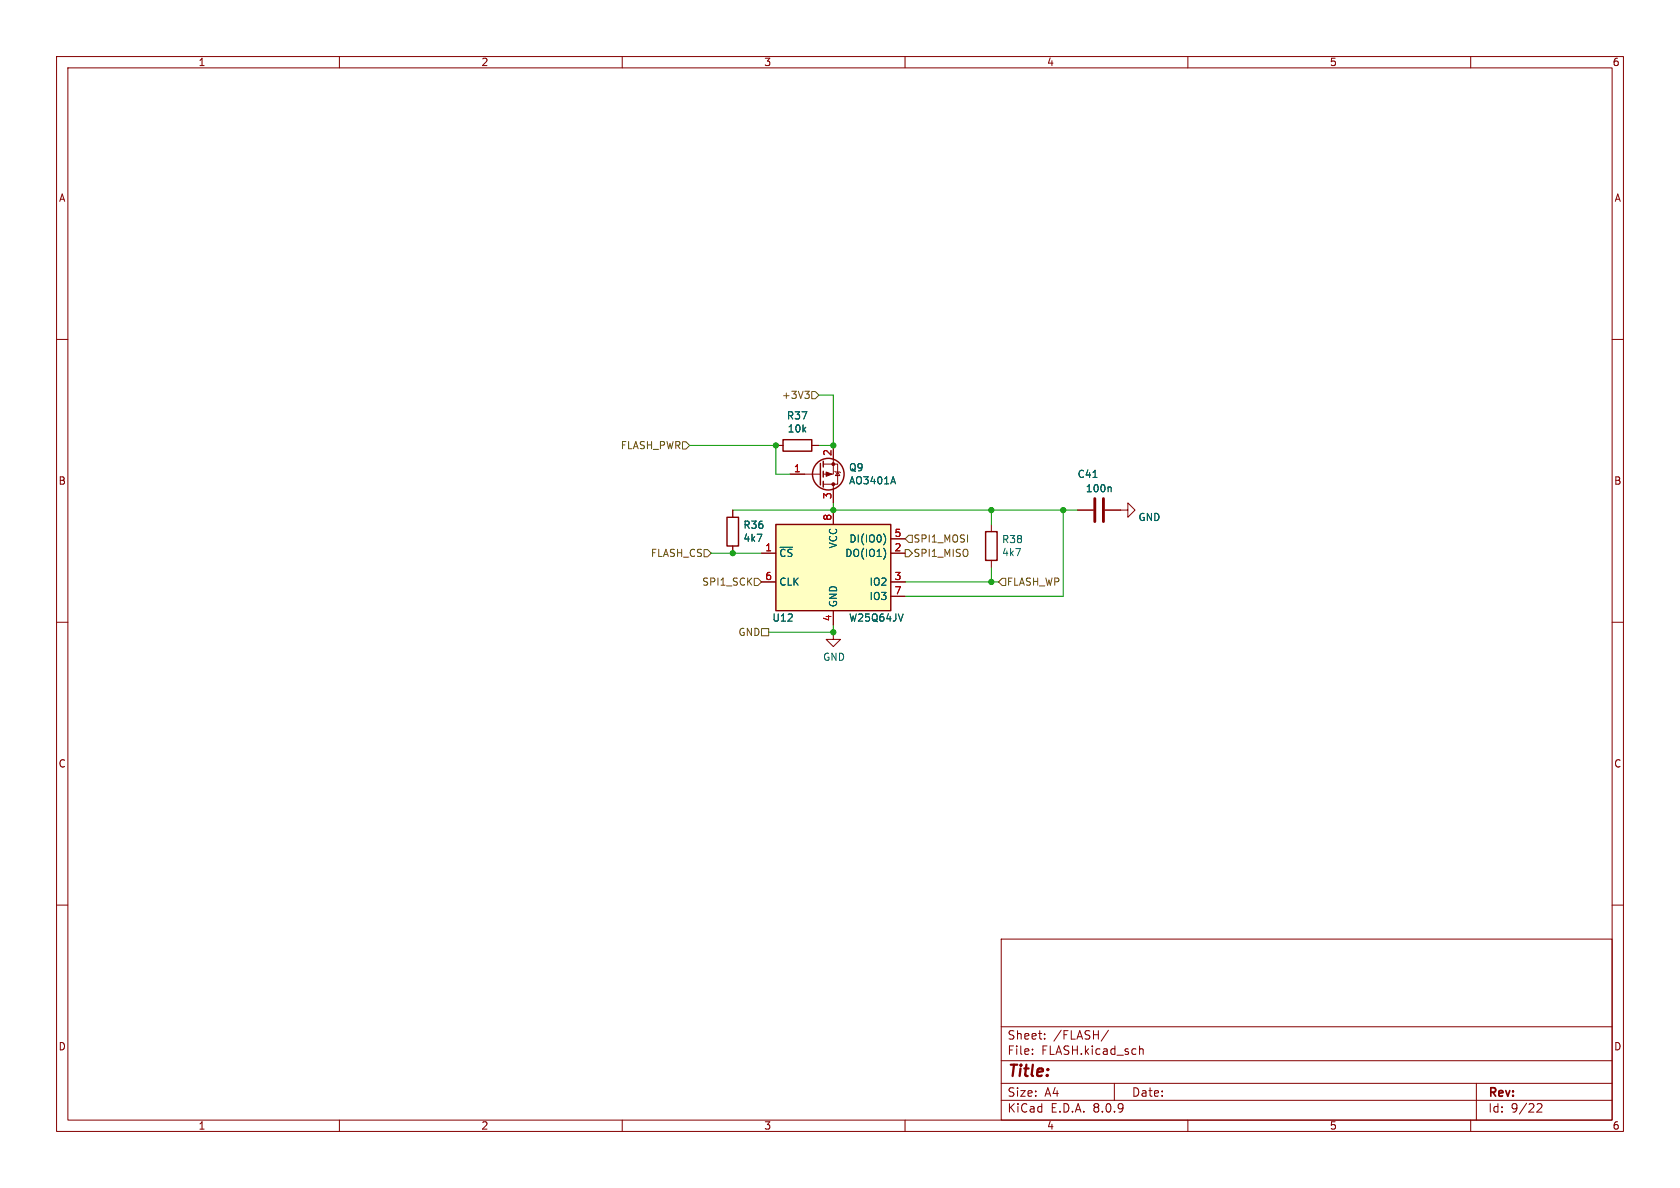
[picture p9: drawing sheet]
<svg xmlns="http://www.w3.org/2000/svg" width="297mm" height="210mm" viewBox="0 0 297 210" stroke-linecap="round" stroke-linejoin="round" font-family="sans-serif">
<defs><g id="words">
<text font-size="2.8" fill="#840000" x="178" y="190.9">Title:</text>
<g font-size="2.1" fill="#840000">
<text x="178" y="184">Sheet:</text>
<text x="186.2" y="184">/FLASH/</text>
<text x="178" y="186.7">File:</text>
<text x="184.1" y="186.7">FLASH.kicad_sch</text>
<text x="178" y="196.9">KiCad</text>
<text x="178" y="194.1">Size:</text>
<text x="184.7" y="194.1">A4</text>
<text x="185.7" y="196.9">E.D.A.</text>
<text x="193.3" y="196.9">8.0.9</text>
<text x="200" y="194.1">Date:</text>
<text x="263" y="194.3">Rev:</text>
<text x="263" y="196.9">Id:</text>
<text x="267.1" y="196.9">9/22</text>
</g>
<g font-size="1.8" fill="#840000">
<text x="35" y="11.9">1</text>
<text x="85" y="11.9">2</text>
<text x="135" y="11.9">3</text>
<text x="185" y="11.9">4</text>
<text x="235" y="11.9">5</text>
<text x="285" y="11.9">6</text>
<text x="10.3" y="35.9">A</text>
<text x="285.3" y="35.9">A</text>
<text x="10.3" y="85.9">B</text>
<text x="285.3" y="85.9">B</text>
<text x="10.3" y="135.9">C</text>
<text x="285.3" y="135.9">C</text>
<text x="10.3" y="185.9">D</text>
<text x="285.3" y="185.9">D</text>
<text x="35" y="199.9">1</text>
<text x="85" y="199.9">2</text>
<text x="135" y="199.9">3</text>
<text x="185" y="199.9">4</text>
<text x="235" y="199.9">5</text>
<text x="285" y="199.9">6</text>
</g>
<g font-size="1.8" fill="#725600">
<text x="138.1" y="70.7">+3V3</text>
<text x="109.6" y="79.6">FLASH_PWR</text>
<text x="115" y="98.7">FLASH_CS</text>
<text x="161.4" y="98.7">SPI1_MISO</text>
<text x="161.4" y="96.1">SPI1_MOSI</text>
<text x="124" y="103.7">SPI1_SCK</text>
<text x="177.9" y="103.7">FLASH_WP</text>
<text x="130.4" y="112.6">GND</text>
</g>
<g font-size="1.8" fill="#006464">
<text x="139" y="74.3">R37</text>
<text x="139.1" y="76.7">10k</text>
<text x="150" y="83.5">Q9</text>
<text x="150" y="85.8">AO3401A</text>
<text x="190.4" y="84.7">C41</text>
<text x="191.9" y="87.2">100n</text>
<text x="131.3" y="96">4k7</text>
<text x="131.3" y="93.7">R36</text>
<text x="201.2" y="92.3">GND</text>
<text x="137.7" y="98.7">~{CS}</text>
<text x="148.2" y="97" transform="rotate(-90 148.2 97)">VCC</text>
<text x="149.3" y="98.7">DO(IO1)</text>
<text x="150.1" y="96.1">DI(IO0)</text>
<text x="177" y="98.5">4k7</text>
<text x="177" y="96.2">R38</text>
<text x="137.7" y="103.7">CLK</text>
<text x="148.2" y="107.4" transform="rotate(-90 148.2 107.4)">GND</text>
<text x="153.6" y="103.7">IO2</text>
<text x="153.6" y="106.3">IO3</text>
<text x="136.5" y="110.1">U12</text>
<text x="150" y="110.1">W25Q64JV</text>
<text x="145.4" y="117">GND</text>
</g>
<g font-size="1.8" fill="#a90000">
<text x="140.3" y="83.6">1</text>
<text x="147.1" y="80.7" transform="rotate(-90 147.1 80.7)">2</text>
<text x="147.1" y="88.3" transform="rotate(-90 147.1 88.3)">3</text>
<text x="147.1" y="92.1" transform="rotate(-90 147.1 92.1)">8</text>
<text x="158" y="95">5</text>
<text x="135.2" y="97.5">1</text>
<text x="158" y="97.5">2</text>
<text x="135.2" y="102.6">6</text>
<text x="158" y="102.6">3</text>
<text x="158" y="105.2">7</text>
<text x="147.1" y="109.9" transform="rotate(-90 147.1 109.9)">4</text>
</g>
</g></defs>
<g fill="none" stroke="#840000" stroke-width=".18">
<path d="M10 10h277v190h-277zM12 12h273v186h-273zM60 10v2M110 10v2M160 10v2M210 10v2M260 10v2M10 60h2M137.2 78.7h1.2M143.5 78.7h1.3M147.3 78.7v5.1h-1.8M285 60h2"/>
<path d="M129.5 90.2v1.2M129.5 96.5v1.3M139.7 83.8h5.3M145.5 82h2.6v3.6h-2.6M147.3 85.6v3.3M147.6 83.3l.1 .1h.8l.1 .2M148.1 83.4l.4 .7h-.8zM175.3 92.7v1.3M175.3 99.1v1.2M190.5 90.2h2.8M195.3 90.2h4.1v-1.3l1.3 1.3-1.3 1.2v-1.2M10 110h2"/>
<path d="M147.3 111.8v1.2h1.3l-1.3 1.3-1.3-1.3h1.3M285 110h2M10 160h2M177 166h108v32h-108zM285 160h2M60 198v2M110 198v2M160 198v2M177 194.5h108M177 191.5h108M177 187.5h108M177 181.5h108"/>
<path d="M182.5 186.3v.1M182.5 185.5v.1M184.7 183.6v.1M184.7 182.8v.1M196 182.1l-1.3 2M197 191.5v3M201.5 184.9v1.5M201.5 185.5l.2-.1 .3 .1 .1 .9M210 198v2M260 198v2M261 191.5v6.5M271.7 195.2l.6-.1 .2 .1 .1 .3-.9 1.1h.9"/>
</g>
<g fill="none" stroke="#840000" stroke-width=".25">
<path d="M138.4 77.7h5.1v2.1h-5.1zM128.5 91.4h2.1v5.1h-2.1zM145 81.9v3.8M145.5 81.5v1.1M145.5 83.3v1M145.5 85.1v1M174.2 94h2.1v5.1h-2.1z"/>
<circle cx="146.4" cy="83.8" r="2.79"/>
</g>
<path d="M193.5 88.1v4.1M195.1 88.1v4.1" fill="none" stroke="#840000" stroke-width=".51"/>
<path d="M157.9 84.3l.4 1.2M193.2 84.4h.8M196.3 86.1l.1 .2v.6" fill="none" stroke="#006464" stroke-width=".18"/>
<g fill="#840000" stroke="#840000" stroke-width=".18">
<path d="M146 83.4l1.1 .4-1.1 .4z"/>
<circle cx="147.3" cy="82" r=".25"/>
<circle cx="147.3" cy="85.6" r=".25"/>
</g>
<path d="M137.2 92.7h20.3v15.3h-20.3z" fill="#ffffc2"/>
<path d="M137.2 92.7h20.3v15.3h-20.3z" fill="none" stroke="#840000" stroke-width=".25"/>
<g fill="none" stroke="#840000" stroke-width=".18">
<path d="M137.2 78.7h1.2M143.5 78.7h1.3M147.3 78.7v2.6M129.5 90.2v1.2M129.5 96.5v1.3M134.6 97.8h2.6M139.7 83.8h2.5M147.3 86.4v2.5M147.3 90.2v2.5M157.5 97.8h2.5M157.5 95.3h2.5M190.5 90.2h2.8"/>
<path d="M195.3 90.2h2.8M134.6 102.9h2.6M147.3 108v2.5M157.5 102.9h2.5M157.5 105.4h2.5"/>
</g>
<path d="M156.3 94.4a1.49 1.49 0 0 1 0 1.9M156.5 97.5v.8M157.9 84.3l.4 1.2M193.2 84.4h.8M196.3 86.1l.1 .2v.6M159.7 108.5l-.5 1.3" fill="none" stroke="#006464" stroke-width=".18"/>
<path d="M120.6 78.1h.7l.6 .6-.6 .7h-.7zM142.3 69.2h.8l-.5 .4M142.8 69.6l.3 .3v.3l-.3 .2M143.5 69.2h.6l.7 .7-.7 .6h-.6zM124.5 97.2h.6l.6 .6-.6 .6h-.6zM160 97.2h.7l.6 .6-.6 .6h-.7zM160.7 94.6h.6v1.3h-.6l-.7-.6zM133.3 102.2h.7l.6 .7-.6 .6h-.7zM134.6 111.1h1.3v1.3h-1.3zM177.2 102.2h.6v1.3h-.6l-.7-.6z" fill="none" stroke="#725600" stroke-width=".18"/>
<path d="M121.9 78.7h15.3v5.1h2.5M144.8 69.9h2.5v8.8h-2.5M125.7 97.8h8.9M129.5 90.2h61M147.3 88.9v1.3M175.3 90.2v2.5M188 90.2v15.2h-28M147.3 110.5v1.3h-11.4M160 102.9h16.5M175.3 100.3v2.6" fill="none" stroke="#009600" stroke-width=".18"/>
<g fill="#009600" stroke="#009600" stroke-width=".18">
<circle cx="147.3" cy="90.2" r=".46"/>
<circle cx="175.3" cy="102.9" r=".46"/>
<circle cx="175.3" cy="90.2" r=".46"/>
<circle cx="147.3" cy="78.7" r=".46"/>
<circle cx="188" cy="90.2" r=".46"/>
<circle cx="129.5" cy="97.8" r=".46"/>
<circle cx="147.3" cy="111.8" r=".46"/>
<circle cx="137.2" cy="78.7" r=".46"/>
</g>
<use href="#words"/>
</svg>
